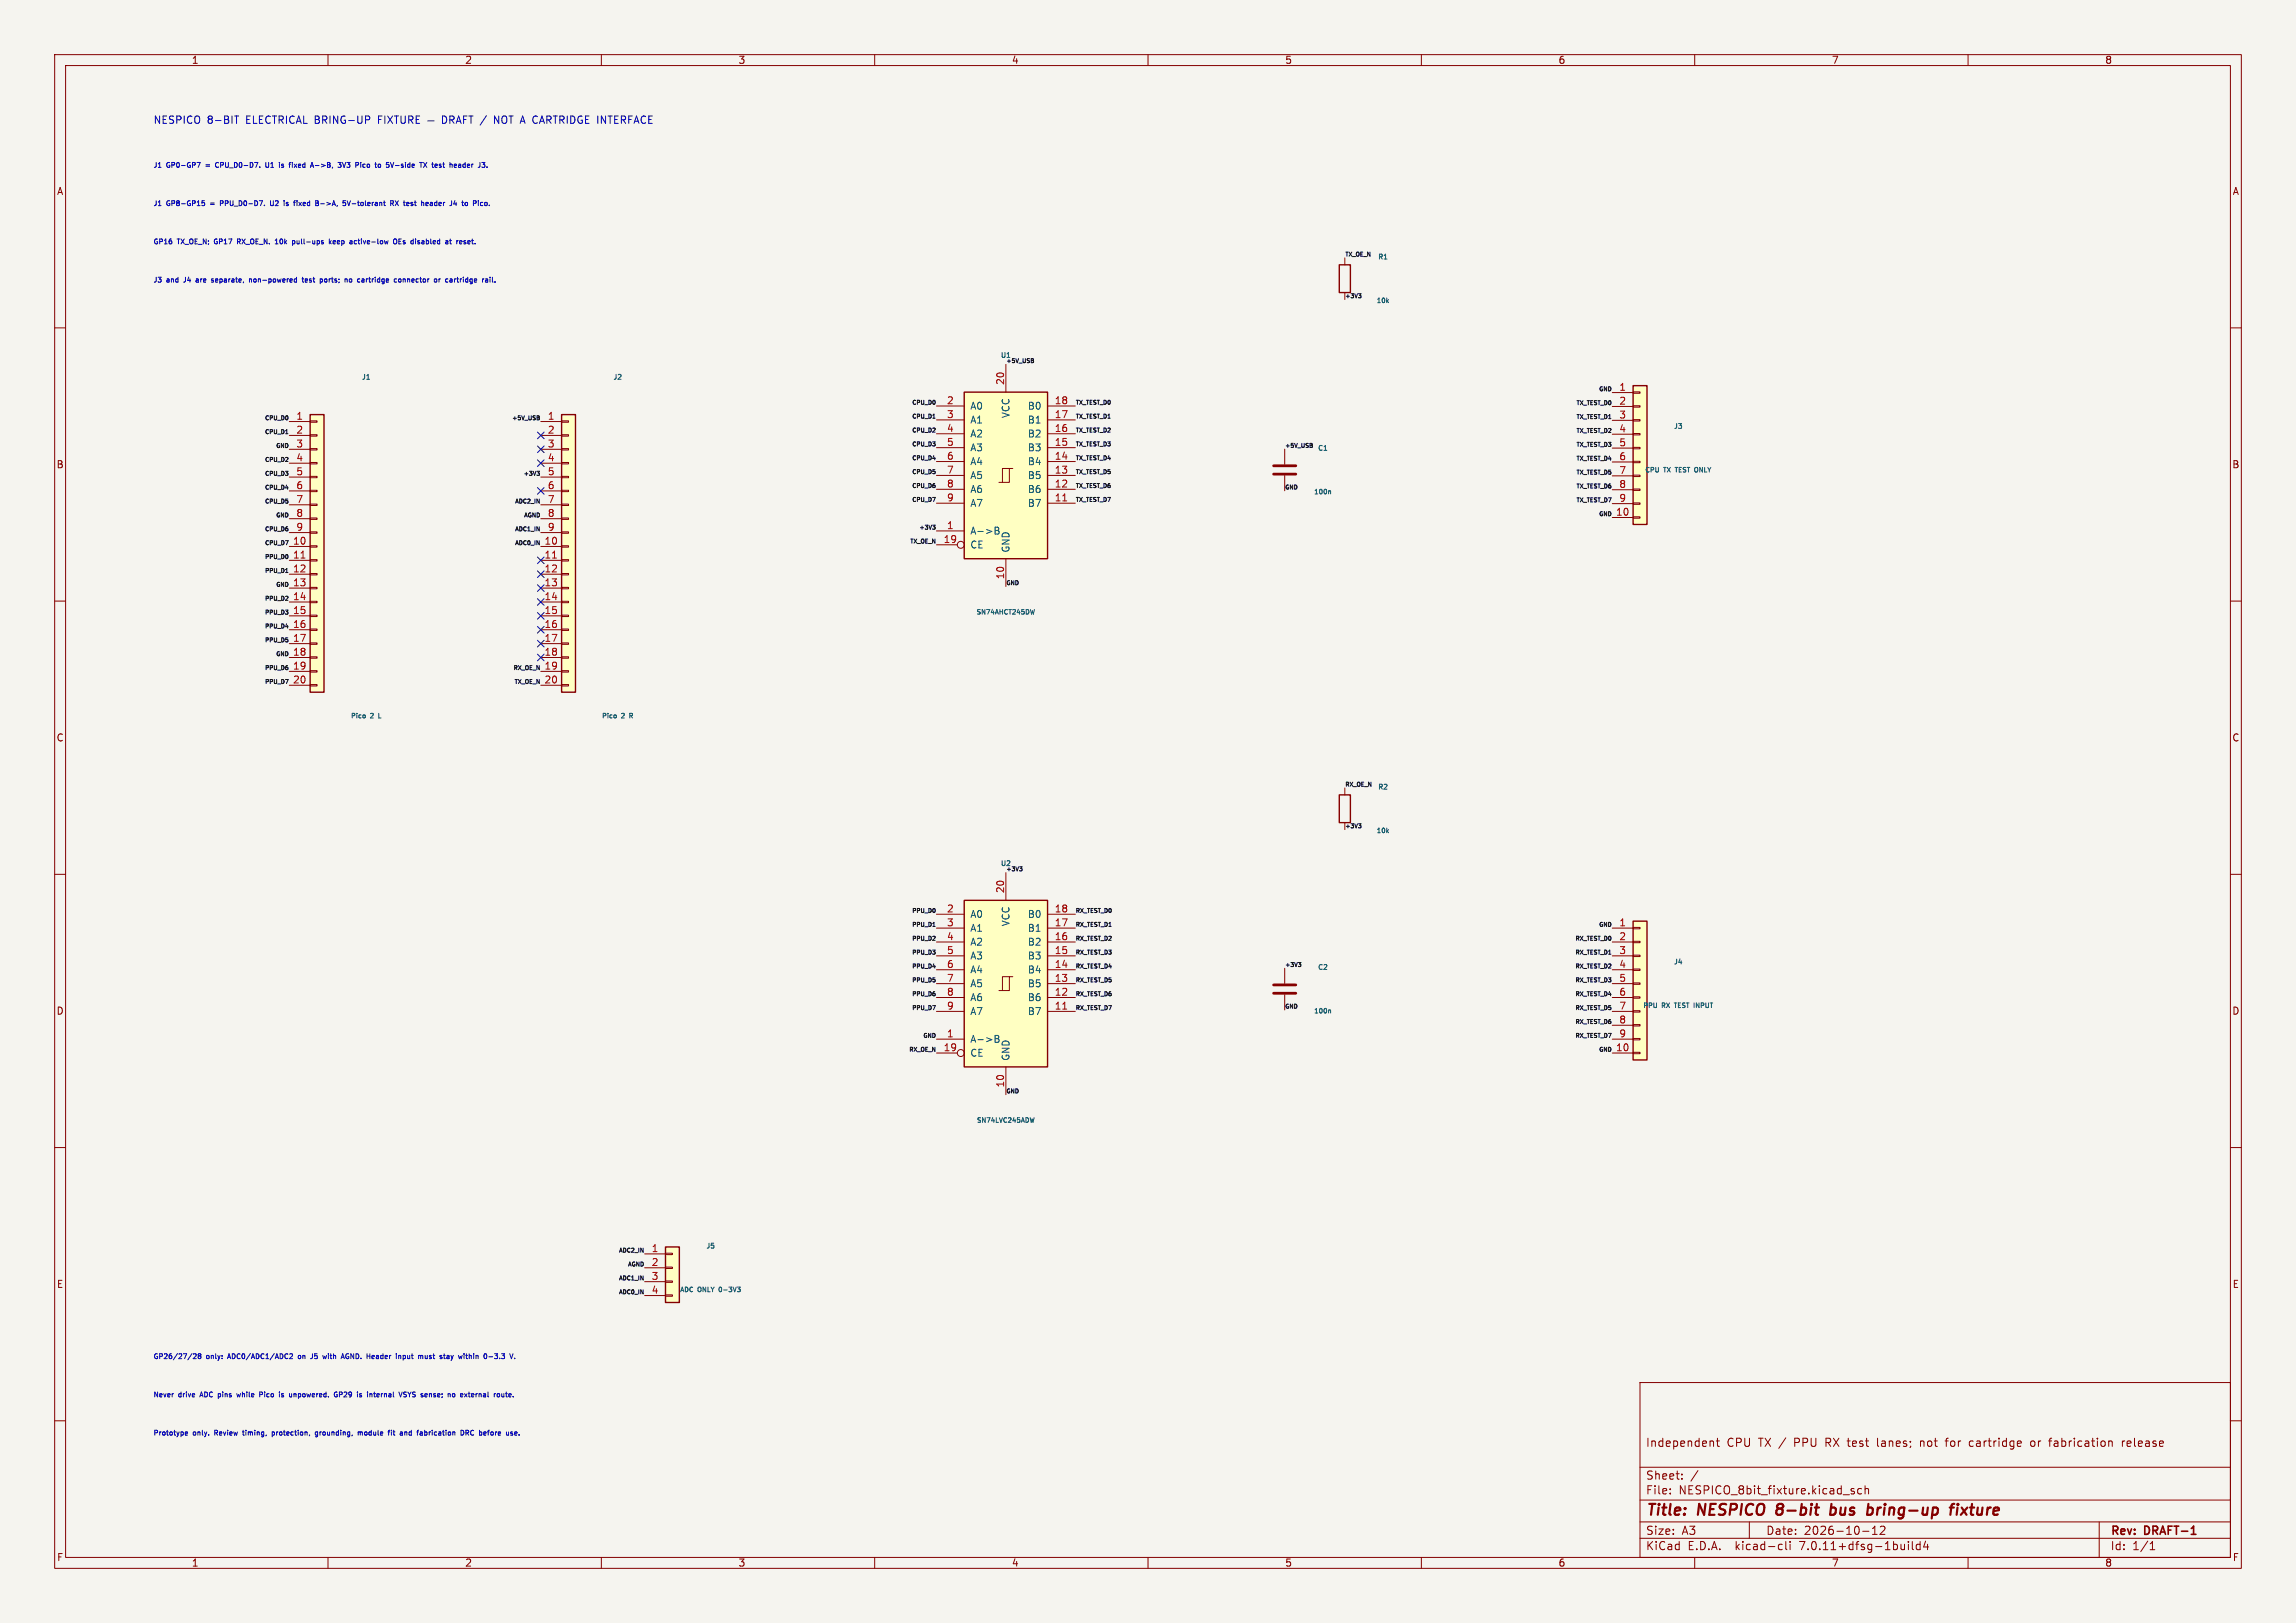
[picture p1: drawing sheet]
<svg xmlns="http://www.w3.org/2000/svg" width="420mm" height="297mm" viewBox="0 0 420 297" stroke-linecap="round" stroke-linejoin="round" font-family="sans-serif">
<defs><g id="words">
<g font-size="2.8" fill="#840000">
<text x="301" y="277.9">Title:</text>
<text x="310.6" y="277.9">NESPICO</text>
<text x="325.8" y="277.9">8-bit</text>
<text x="336.4" y="277.9">bus</text>
<text x="344" y="277.9">bring-up</text>
<text x="360" y="277.9">fixture</text>
</g>
<g font-size="2.1" fill="#840000">
<text x="301" y="265">Independent</text>
<text x="315.9" y="265">CPU TX /</text>
<text x="328.5" y="265">PPU</text>
<text x="334.3" y="265">RX test</text>
<text x="344.1" y="265">lanes;</text>
<text x="352.1" y="265">not</text>
<text x="357" y="265">for</text>
<text x="361.4" y="265">cartridge</text>
<text x="372.8" y="265">or</text>
<text x="376.4" y="265">fabrication</text>
<text x="389.8" y="265">release</text>
<text x="301" y="273.7">File:</text>
<text x="301" y="271">Sheet:</text>
<text x="307.1" y="273.7">NESPICO_8bit_fixture.kicad_sch</text>
<text x="301" y="281.1">Size:</text>
<text x="307.6" y="281.1">A3</text>
<text x="323" y="281.1">Date:</text>
<text x="330" y="281.1">2026-10-12</text>
<text x="386" y="281.3">Rev:</text>
<text x="392.4" y="281.3">DRAFT-1</text>
<text x="301" y="283.9">KiCad</text>
<text x="308.7" y="283.9">E.D.A.</text>
<text x="317.6" y="283.9">kicad-cli</text>
<text x="329.5" y="283.9">7.0.11+dfsg-1build4</text>
<text x="386" y="283.9">Id:</text>
<text x="390.1" y="283.9">1/1</text>
</g>
<g font-size="1.9" fill="#0000c2">
<text x="28" y="22.8">NESPICO</text>
<text x="37.9" y="22.8">8-BIT</text>
<text x="45.1" y="22.8">ELECTRICAL BRING-UP</text>
<text x="91.5" y="22.8">NOT A CARTRIDGE INTERFACE</text>
</g>
<g font-size="1.8" fill="#840000">
<text x="35" y="11.9">1</text>
<text x="85" y="11.9">2</text>
<text x="135" y="11.9">3</text>
<text x="185" y="11.9">4</text>
<text x="235" y="11.9">5</text>
<text x="285" y="11.9">6</text>
<text x="335" y="11.9">7</text>
<text x="385" y="11.9">8</text>
<text x="10.3" y="35.9">A</text>
<text x="408.3" y="35.9">A</text>
<text x="10.3" y="85.9">B</text>
<text x="408.2" y="85.9">B</text>
<text x="10.3" y="135.9">C</text>
<text x="408.2" y="135.9">C</text>
<text x="10.3" y="185.9">D</text>
<text x="408.2" y="185.9">D</text>
<text x="10.3" y="235.9">E</text>
<text x="408.3" y="235.9">E</text>
<text x="10.3" y="285.9">F</text>
<text x="35" y="286.9">1</text>
<text x="85" y="286.9">2</text>
<text x="135" y="286.9">3</text>
<text x="185" y="286.9">4</text>
<text x="235" y="286.9">5</text>
<text x="285" y="286.9">6</text>
<text x="335" y="286.9">7</text>
<text x="385" y="286.9">8</text>
<text x="408.3" y="285.9">F</text>
</g>
<g font-size="1.8" fill="#a90000">
<text x="183.7" y="70.5" transform="rotate(-90 183.7 70.5)">20</text>
<text x="296.1" y="71.6">1</text>
<text x="54.1" y="76.9">1</text>
<text x="100.1" y="76.9">1</text>
<text x="173.1" y="74">2</text>
<text x="173.1" y="76.6">3</text>
<text x="192.8" y="76.6">17</text>
<text x="192.8" y="74">18</text>
<text x="296.1" y="74.1">2</text>
<text x="296.1" y="76.7">3</text>
<text x="54.1" y="79.4">2</text>
<text x="54.1" y="82">3</text>
<text x="100.1" y="79.4">2</text>
<text x="100.1" y="82">3</text>
<text x="173.1" y="79.1">4</text>
<text x="173.1" y="81.7">5</text>
<text x="192.8" y="81.7">15</text>
<text x="192.8" y="79.1">16</text>
<text x="296.1" y="79.2">4</text>
<text x="296.1" y="81.7">5</text>
<text x="54.1" y="84.5">4</text>
<text x="54.1" y="87">5</text>
<text x="54.1" y="89.6">6</text>
<text x="100.1" y="84.5">4</text>
<text x="100.1" y="87">5</text>
<text x="100.1" y="89.6">6</text>
<text x="173.1" y="84.2">6</text>
<text x="173.1" y="86.7">7</text>
<text x="173.1" y="89.3">8</text>
<text x="192.8" y="89.3">12</text>
<text x="192.8" y="86.7">13</text>
<text x="192.8" y="84.2">14</text>
<text x="296.1" y="84.3">6</text>
<text x="296.1" y="86.8">7</text>
<text x="296.1" y="89.4">8</text>
<text x="54.1" y="92.1">7</text>
<text x="54.1" y="94.7">8</text>
<text x="100.1" y="92.1">7</text>
<text x="100.1" y="94.7">8</text>
<text x="173.1" y="91.8">9</text>
<text x="192.8" y="91.8">11</text>
<text x="295.5" y="94.4">10</text>
<text x="296.1" y="91.9">9</text>
<text x="53.5" y="99.7">10</text>
<text x="54.1" y="97.2">9</text>
<text x="99.5" y="99.7">10</text>
<text x="100.1" y="97.2">9</text>
<text x="172.5" y="99.4">19</text>
<text x="173.1" y="96.9">1</text>
<text x="53.5" y="102.3">11</text>
<text x="53.5" y="104.8">12</text>
<text x="53.5" y="107.4">13</text>
<text x="99.5" y="102.3">11</text>
<text x="99.5" y="104.8">12</text>
<text x="99.5" y="107.4">13</text>
<text x="183.7" y="106.1" transform="rotate(-90 183.7 106.1)">10</text>
<text x="53.5" y="109.9">14</text>
<text x="53.5" y="112.4">15</text>
<text x="99.5" y="109.9">14</text>
<text x="99.5" y="112.4">15</text>
<text x="53.5" y="115">16</text>
<text x="53.5" y="117.5">17</text>
<text x="99.5" y="115">16</text>
<text x="99.5" y="117.5">17</text>
<text x="53.5" y="120.1">18</text>
<text x="53.5" y="122.6">19</text>
<text x="53.5" y="125.1">20</text>
<text x="99.5" y="120.1">18</text>
<text x="99.5" y="122.6">19</text>
<text x="99.5" y="125.1">20</text>
<text x="173.1" y="167">2</text>
<text x="183.7" y="163.5" transform="rotate(-90 183.7 163.5)">20</text>
<text x="192.8" y="167">18</text>
<text x="173.1" y="169.6">3</text>
<text x="173.1" y="172.1">4</text>
<text x="192.8" y="172.1">16</text>
<text x="192.8" y="169.6">17</text>
<text x="296.1" y="169.6">1</text>
<text x="296.1" y="172.1">2</text>
<text x="173.1" y="174.7">5</text>
<text x="173.1" y="177.2">6</text>
<text x="173.1" y="179.7">7</text>
<text x="192.8" y="179.7">13</text>
<text x="192.8" y="177.2">14</text>
<text x="192.8" y="174.7">15</text>
<text x="296.1" y="174.7">3</text>
<text x="296.1" y="177.2">4</text>
<text x="296.1" y="179.7">5</text>
<text x="173.1" y="182.3">8</text>
<text x="173.1" y="184.8">9</text>
<text x="192.8" y="184.8">11</text>
<text x="192.8" y="182.3">12</text>
<text x="296.1" y="182.3">6</text>
<text x="296.1" y="184.8">7</text>
<text x="173.1" y="189.9">1</text>
<text x="296.1" y="187.4">8</text>
<text x="296.1" y="189.9">9</text>
<text x="172.5" y="192.4">19</text>
<text x="295.5" y="192.4">10</text>
<text x="183.7" y="199.1" transform="rotate(-90 183.7 199.1)">10</text>
<text x="119.1" y="229.2">1</text>
<text x="119.1" y="231.7">2</text>
<text x="119.1" y="234.3">3</text>
<text x="119.1" y="236.8">4</text>
</g>
<g font-size="1.8" fill="#006464">
<text x="177.4" y="75.2">A0</text>
<text x="177.4" y="77.7">A1</text>
<text x="184.9" y="76.6" transform="rotate(-90 184.9 76.6)">VCC</text>
<text x="187.9" y="77.7">B1</text>
<text x="187.9" y="75.2">B0</text>
<text x="177.4" y="80.2">A2</text>
<text x="177.4" y="82.8">A3</text>
<text x="187.9" y="82.8">B3</text>
<text x="187.9" y="80.2">B2</text>
<text x="177.4" y="85.3">A4</text>
<text x="177.4" y="87.9">A5</text>
<text x="187.9" y="87.9">B5</text>
<text x="187.9" y="85.3">B4</text>
<text x="177.4" y="90.4">A6</text>
<text x="177.4" y="92.9">A7</text>
<text x="187.9" y="92.9">B7</text>
<text x="187.9" y="90.4">B6</text>
<text x="177.4" y="98">A-&gt;B</text>
<text x="177.4" y="100.6">CE</text>
<text x="184.9" y="101.2" transform="rotate(-90 184.9 101.2)">GND</text>
<text x="177.4" y="168.2">A0</text>
<text x="177.4" y="170.7">A1</text>
<text x="177.4" y="173.2">A2</text>
<text x="184.9" y="169.6" transform="rotate(-90 184.9 169.6)">VCC</text>
<text x="187.9" y="173.2">B2</text>
<text x="187.9" y="170.7">B1</text>
<text x="187.9" y="168.2">B0</text>
<text x="177.4" y="175.8">A3</text>
<text x="177.4" y="178.3">A4</text>
<text x="187.9" y="178.3">B4</text>
<text x="187.9" y="175.8">B3</text>
<text x="177.4" y="180.9">A5</text>
<text x="177.4" y="183.4">A6</text>
<text x="177.4" y="185.9">A7</text>
<text x="187.9" y="185.9">B7</text>
<text x="187.9" y="183.4">B6</text>
<text x="187.9" y="180.9">B5</text>
<text x="177.4" y="191">A-&gt;B</text>
<text x="177.4" y="193.6">CE</text>
<text x="184.9" y="194.2" transform="rotate(-90 184.9 194.2)">GND</text>
</g>
<g font-size="1.3" fill="#0000c2">
<text x="28" y="30.7">J1</text>
<text x="30.5" y="30.7">GP0-GP7</text>
<text x="37.9" y="30.7">=</text>
<text x="40" y="30.7">CPU_D0-D7.</text>
<text x="49.4" y="30.7">U1</text>
<text x="52.2" y="30.7">is</text>
<text x="54.3" y="30.7">fixed</text>
<text x="58.5" y="30.7">A-&gt;B,</text>
<text x="63.8" y="30.7">3V3</text>
<text x="67.3" y="30.7">Pico</text>
<text x="71.1" y="30.7">to</text>
<text x="73.4" y="30.7">5V-side</text>
<text x="79.9" y="30.7">TX</text>
<text x="82.4" y="30.7">test</text>
<text x="85.9" y="30.7">header</text>
<text x="28" y="37.7">J1</text>
<text x="30.5" y="37.7">GP8-GP15</text>
<text x="38.8" y="37.7">=</text>
<text x="40.8" y="37.7">PPU_D0-D7.</text>
<text x="50.3" y="37.7">U2</text>
<text x="53" y="37.7">is</text>
<text x="55.2" y="37.7">fixed</text>
<text x="59.4" y="37.7">B-&gt;A,</text>
<text x="64.7" y="37.7">5V-tolerant</text>
<text x="73.7" y="37.7">RX</text>
<text x="76.4" y="37.7">test</text>
<text x="79.9" y="37.7">header</text>
<text x="85.4" y="37.7">J4</text>
<text x="87.9" y="37.7">to</text>
<text x="28" y="44.7">GP16</text>
<text x="32.5" y="44.7">TX_OE_N;</text>
<text x="39.5" y="44.7">GP17</text>
<text x="44" y="44.7">RX_OE_N.</text>
<text x="51.2" y="44.7">10k</text>
<text x="54.6" y="44.7">pull-ups</text>
<text x="61.6" y="44.7">keep</text>
<text x="65.6" y="44.7">active-low</text>
<text x="73.9" y="44.7">OEs</text>
<text x="77.4" y="44.7">disabled</text>
<text x="84" y="44.7">at</text>
<text x="86.3" y="44.7">reset.</text>
<text x="28" y="51.7">J3</text>
<text x="30.5" y="51.7">and</text>
<text x="33.9" y="51.7">J4</text>
<text x="36.4" y="51.7">are</text>
<text x="39.5" y="51.7">separate,</text>
<text x="46.7" y="51.7">non-powered</text>
<text x="56.7" y="51.7">test</text>
<text x="60.2" y="51.7">ports;</text>
<text x="65" y="51.7">no</text>
<text x="67.6" y="51.7">cartridge</text>
<text x="74.6" y="51.7">connector</text>
<text x="82.2" y="51.7">or</text>
<text x="84.6" y="51.7">cartridge</text>
<text x="28" y="248.8">GP26/27/28</text>
<text x="37.8" y="248.8">only:</text>
<text x="42" y="248.8">ADC0/ADC1/ADC2</text>
<text x="55.1" y="248.8">on</text>
<text x="57.7" y="248.8">J5</text>
<text x="60.2" y="248.8">with</text>
<text x="63.9" y="248.8">AGND.</text>
<text x="68.8" y="248.8">Header</text>
<text x="74.4" y="248.8">input</text>
<text x="78.8" y="248.8">must</text>
<text x="83" y="248.8">stay</text>
<text x="86.7" y="248.8">within</text>
<text x="91.6" y="248.8">0-3.3</text>
<text x="28" y="255.8">Never</text>
<text x="32.7" y="255.8">drive</text>
<text x="36.9" y="255.8">ADC</text>
<text x="40.4" y="255.8">pins</text>
<text x="44.2" y="255.8">while</text>
<text x="48.6" y="255.8">Pico</text>
<text x="52.5" y="255.8">is</text>
<text x="54.6" y="255.8">unpowered.</text>
<text x="63.1" y="255.8">GP29</text>
<text x="67.6" y="255.8">is</text>
<text x="69.7" y="255.8">internal</text>
<text x="75.8" y="255.8">VSYS sense;</text>
<text x="85.3" y="255.8">no</text>
<text x="87.9" y="255.8">external</text>
<text x="28" y="262.8">Prototype</text>
<text x="35.3" y="262.8">only.</text>
<text x="39.5" y="262.8">Review</text>
<text x="45" y="262.8">timing,</text>
<text x="50.6" y="262.8">protection,</text>
<text x="58.8" y="262.8">grounding,</text>
<text x="66.9" y="262.8">module</text>
<text x="72.7" y="262.8">fit</text>
<text x="75.1" y="262.8">and</text>
<text x="78.5" y="262.8">fabrication</text>
<text x="86.8" y="262.8">DRC</text>
<text x="90.4" y="262.8">before</text>
</g>
<g font-size="1.3" fill="#006464">
<text x="252" y="47.7">R1</text>
<text x="183" y="65.7">U1</text>
<text x="66.1" y="69.7">J1</text>
<text x="112.1" y="69.7">J2</text>
<text x="241" y="82.7">C1</text>
<text x="306.1" y="78.7">J3</text>
<text x="252" y="144.7">R2</text>
<text x="241" y="177.7">C2</text>
<text x="306.1" y="176.7">J4</text>
<text x="129.1" y="228.7">J5</text>
</g>
<text font-size="1.3" fill="#0f0f0f" x="183" y="158.7">U2</text>
<g font-size="1.2" fill="#006464">
<text x="251.7" y="55.7">10k</text>
<text x="300.8" y="86.7">CPU</text>
<text x="304.4" y="86.7">TX</text>
<text x="306.7" y="86.7">TEST ONLY</text>
<text x="240.3" y="90.7">100n</text>
<text x="178.5" y="112.7">SN74AHCT245DW</text>
<text x="64.1" y="131.7">Pico</text>
<text x="67.8" y="131.7">2</text>
<text x="69.5" y="131.7">L</text>
<text x="110" y="131.7">Pico</text>
<text x="113.7" y="131.7">2</text>
<text x="115.4" y="131.7">R</text>
<text x="251.7" y="152.7">10k</text>
<text x="240.3" y="185.7">100n</text>
<text x="300.5" y="184.7">PPU</text>
<text x="304" y="184.7">RX</text>
<text x="306.6" y="184.7">TEST INPUT</text>
<text x="178.6" y="205.7">SN74LVC245ADW</text>
<text x="124.3" y="236.7">ADC</text>
<text x="127.7" y="236.7">ONLY</text>
<text x="131.8" y="236.7">0-3V3</text>
</g>
<g font-size="1" fill="#0f0f0f">
<text x="246" y="47">TX_OE_N</text>
<text x="246" y="54.6">+3V3</text>
<text x="184" y="66.5">+5V_USB</text>
<text x="292.3" y="71.6">GND</text>
<text x="48.3" y="76.9">CPU_D0</text>
<text x="93.5" y="76.9">+5V_USB</text>
<text x="166.7" y="76.6">CPU_D1</text>
<text x="166.7" y="74.1">CPU_D0</text>
<text x="196.7" y="74.1">TX_TEST_D0</text>
<text x="196.7" y="76.6">TX_TEST_D1</text>
<text x="288.2" y="76.7">TX_TEST_D1</text>
<text x="288.2" y="74.2">TX_TEST_D0</text>
<text x="48.3" y="79.5">CPU_D1</text>
<text x="50.3" y="82">GND</text>
<text x="166.7" y="81.7">CPU_D3</text>
<text x="166.7" y="79.2">CPU_D2</text>
<text x="196.7" y="79.2">TX_TEST_D2</text>
<text x="196.7" y="81.7">TX_TEST_D3</text>
<text x="235" y="82">+5V_USB</text>
<text x="288.2" y="81.8">TX_TEST_D3</text>
<text x="288.2" y="79.3">TX_TEST_D2</text>
<text x="48.3" y="84.6">CPU_D2</text>
<text x="48.3" y="89.6">CPU_D4</text>
<text x="48.3" y="87.1">CPU_D3</text>
<text x="95.6" y="87.1">+3V3</text>
<text x="166.7" y="84.3">CPU_D4</text>
<text x="166.7" y="89.3">CPU_D6</text>
<text x="166.7" y="86.8">CPU_D5</text>
<text x="196.7" y="89.3">TX_TEST_D6</text>
<text x="196.7" y="84.3">TX_TEST_D4</text>
<text x="196.7" y="86.8">TX_TEST_D5</text>
<text x="235" y="89.6">GND</text>
<text x="288.2" y="89.4">TX_TEST_D6</text>
<text x="288.2" y="86.9">TX_TEST_D5</text>
<text x="288.2" y="84.3">TX_TEST_D4</text>
<text x="48.3" y="92.2">CPU_D5</text>
<text x="50.3" y="94.7">GND</text>
<text x="94" y="92.2">ADC2_IN</text>
<text x="95.7" y="94.7">AGND</text>
<text x="166.7" y="91.9">CPU_D7</text>
<text x="196.7" y="91.9">TX_TEST_D7</text>
<text x="288.2" y="92">TX_TEST_D7</text>
<text x="292.3" y="94.5">GND</text>
<text x="48.3" y="97.3">CPU_D6</text>
<text x="48.3" y="99.8">CPU_D7</text>
<text x="94" y="99.8">ADC0_IN</text>
<text x="94" y="97.3">ADC1_IN</text>
<text x="166.3" y="99.5">TX_OE_N</text>
<text x="168" y="97">+3V3</text>
<text x="48.3" y="102.3">PPU_D0</text>
<text x="48.3" y="104.9">PPU_D1</text>
<text x="50.3" y="107.4">GND</text>
<text x="184" y="107.1">GND</text>
<text x="48.3" y="110">PPU_D2</text>
<text x="48.3" y="112.5">PPU_D3</text>
<text x="48.3" y="117.6">PPU_D5</text>
<text x="48.3" y="115">PPU_D4</text>
<text x="48.3" y="125.2">PPU_D7</text>
<text x="48.3" y="122.7">PPU_D6</text>
<text x="50.3" y="120.1">GND</text>
<text x="93.8" y="122.7">RX_OE_N</text>
<text x="93.9" y="125.2">TX_OE_N</text>
<text x="246" y="144">RX_OE_N</text>
<text x="246" y="151.6">+3V3</text>
<text x="184" y="159.5">+3V3</text>
<text x="166.7" y="167.1">PPU_D0</text>
<text x="196.7" y="167.1">RX_TEST_D0</text>
<text x="166.7" y="172.2">PPU_D2</text>
<text x="166.7" y="169.6">PPU_D1</text>
<text x="196.7" y="169.6">RX_TEST_D1</text>
<text x="196.7" y="172.2">RX_TEST_D2</text>
<text x="288" y="172.2">RX_TEST_D0</text>
<text x="292.3" y="169.6">GND</text>
<text x="166.7" y="174.7">PPU_D3</text>
<text x="166.7" y="177.3">PPU_D4</text>
<text x="166.7" y="179.8">PPU_D5</text>
<text x="196.7" y="174.7">RX_TEST_D3</text>
<text x="196.7" y="177.3">RX_TEST_D4</text>
<text x="196.7" y="179.8">RX_TEST_D5</text>
<text x="235" y="177">+3V3</text>
<text x="288" y="177.3">RX_TEST_D2</text>
<text x="288" y="179.8">RX_TEST_D3</text>
<text x="288" y="174.7">RX_TEST_D1</text>
<text x="166.7" y="184.9">PPU_D7</text>
<text x="166.7" y="182.3">PPU_D6</text>
<text x="196.7" y="182.3">RX_TEST_D6</text>
<text x="196.7" y="184.9">RX_TEST_D7</text>
<text x="235" y="184.6">GND</text>
<text x="288" y="184.9">RX_TEST_D5</text>
<text x="288" y="182.3">RX_TEST_D4</text>
<text x="168.7" y="190">GND</text>
<text x="288" y="190">RX_TEST_D7</text>
<text x="288" y="187.4">RX_TEST_D6</text>
<text x="166.1" y="192.5">RX_OE_N</text>
<text x="292.3" y="192.5">GND</text>
<text x="184" y="200.1">GND</text>
<text x="113" y="229.3">ADC2_IN</text>
<text x="114.7" y="231.8">AGND</text>
<text x="113" y="234.3">ADC1_IN</text>
<text x="113" y="236.9">ADC0_IN</text>
</g>
</g></defs>
<path d="M0 0h420v297h-420z" fill="#f5f4ef" stroke="#f5f4ef" stroke-width=".18"/>
<g fill="none" stroke="#840000" stroke-width=".18">
<path d="M10 10h400v277h-400zM12 12h396v273h-396zM60 10v2M110 10v2M160 10v2M210 10v2M260 10v2M310 10v2M360 10v2M10 60h2M246 47.2v1.3M408 60h2"/>
<path d="M52.9 77.1h3.8M52.9 79.7h3.8M56.7 79.6h1.3v.2h-1.3zM56.7 77h1.3v.3h-1.3zM98.9 77.1h3.8M98.9 79.7h3.8M102.7 79.6h1.3v.2h-1.3zM102.7 77h1.3v.3h-1.3zM171.3 79.4h5.1M171.3 76.8h5.1M171.3 74.3h5.1M184 66.7v5.1"/>
<path d="M191.6 79.4h5.1M191.6 76.8h5.1M191.6 74.3h5.1M294.9 71.8h3.8M294.9 74.4h3.8M294.9 76.9h3.8M294.9 79.5h3.8M298.7 79.3h1.3v.3h-1.3zM298.7 76.8h1.3v.2h-1.3zM298.7 74.3h1.3v.2h-1.3zM298.7 71.7h1.3v.3h-1.3zM52.9 82.2h3.8"/>
<path d="M52.9 84.8h3.8M52.9 87.3h3.8M52.9 89.8h3.8M52.9 92.4h3.8M52.9 94.9h3.8M52.9 97.5h3.8M56.7 99.9h1.3v.2h-1.3zM56.7 97.3h1.3v.3h-1.3zM56.7 94.8h1.3v.2h-1.3zM56.7 92.3h1.3v.2h-1.3zM56.7 89.7h1.3v.3h-1.3zM56.7 87.2h1.3v.2h-1.3z"/>
<path d="M56.7 84.6h1.3v.3h-1.3zM56.7 82.1h1.3v.2h-1.3zM98.9 82.2h3.8M98.9 84.8h3.8M98.9 87.3h3.8M98.9 89.8h3.8M98.9 92.4h3.8M98.9 94.9h3.8M98.9 97.5h3.8M102.7 99.9h1.3v.2h-1.3zM102.7 97.3h1.3v.3h-1.3zM102.7 94.8h1.3v.2h-1.3z"/>
<path d="M102.7 92.3h1.3v.2h-1.3zM102.7 89.7h1.3v.3h-1.3zM102.7 87.2h1.3v.2h-1.3zM102.7 84.6h1.3v.3h-1.3zM102.7 82.1h1.3v.2h-1.3zM171.3 97.2h5.1M171.3 92.1h5.1M171.3 89.5h5.1M171.3 87h5.1M171.3 84.5h5.1M171.3 81.9h5.1M171.3 99.7h3.8"/>
<path d="M184.6 85.7h-1.2v2.6M185.3 85.7h-.7v2.6h-1.9M191.6 92.1h5.1M191.6 89.5h5.1M191.6 87h5.1M191.6 84.5h5.1M191.6 81.9h5.1M235 82.2v2.8M235 87v2.8M294.9 94.7h3.8M294.9 82h3.8M294.9 84.5h3.8"/>
<path d="M294.9 87.1h3.8M294.9 89.6h3.8M294.9 92.2h3.8M298.7 94.6h1.3v.2h-1.3zM298.7 92h1.3v.3h-1.3zM298.7 89.5h1.3v.2h-1.3zM298.7 87h1.3v.2h-1.3zM298.7 84.4h1.3v.3h-1.3zM298.7 81.9h1.3v.2h-1.3zM10 110h2M52.9 100h3.8M52.9 102.5h3.8"/>
<path d="M52.9 105.1h3.8M52.9 107.6h3.8M52.9 110.2h3.8M52.9 112.7h3.8M52.9 115.2h3.8M52.9 117.8h3.8M56.7 117.7h1.3v.2h-1.3zM56.7 115.1h1.3v.3h-1.3zM56.7 112.6h1.3v.2h-1.3zM56.7 110h1.3v.3h-1.3zM56.7 107.5h1.3v.2h-1.3zM56.7 105h1.3v.2h-1.3z"/>
<path d="M56.7 102.4h1.3v.3h-1.3zM98.9 100h3.8M98.9 102.5h3.8M98.9 105.1h3.8M98.9 107.6h3.8M98.9 110.2h3.8M98.9 112.7h3.8M98.9 115.2h3.8M98.9 117.8h3.8M102.7 117.7h1.3v.2h-1.3zM102.7 115.1h1.3v.3h-1.3zM102.7 112.6h1.3v.2h-1.3z"/>
<path d="M102.7 110h1.3v.3h-1.3zM102.7 107.5h1.3v.2h-1.3zM102.7 105h1.3v.2h-1.3zM102.7 102.4h1.3v.3h-1.3zM184 102.2v5.1M408 110h2M52.9 120.3h3.8M52.9 122.9h3.8M52.9 125.4h3.8M56.7 125.3h1.3v.2h-1.3zM56.7 122.7h1.3v.3h-1.3zM56.7 120.2h1.3v.2h-1.3z"/>
<path d="M98.9 120.3h3.8M98.9 122.9h3.8M98.9 125.4h3.8M102.7 125.3h1.3v.2h-1.3zM102.7 122.7h1.3v.3h-1.3zM102.7 120.2h1.3v.2h-1.3zM10 160h2M184 159.7v5.1M246 144.2v1.3M408 160h2M171.3 169.8h5.1M171.3 172.4h5.1"/>
<path d="M171.3 174.9h5.1M171.3 177.5h5.1M171.3 180h5.1M171.3 167.3h5.1M184.6 178.7h-1.2v2.6M185.3 178.7h-.7v2.6h-1.9M191.6 169.8h5.1M191.6 172.4h5.1M191.6 174.9h5.1M191.6 177.5h5.1M191.6 180h5.1M191.6 167.3h5.1"/>
<path d="M235 177.2v2.8M294.9 169.8h3.8M294.9 172.4h3.8M294.9 174.9h3.8M294.9 177.5h3.8M294.9 180h3.8M298.7 179.9h1.3v.2h-1.3zM298.7 177.3h1.3v.3h-1.3zM298.7 174.8h1.3v.2h-1.3zM298.7 172.3h1.3v.2h-1.3zM298.7 169.7h1.3v.3h-1.3zM171.3 192.7h3.8"/>
<path d="M171.3 182.5h5.1M171.3 185.1h5.1M171.3 190.2h5.1M184 195.2v5.1M191.6 182.5h5.1M191.6 185.1h5.1M235 182v2.8M294.9 192.7h3.8M294.9 182.5h3.8M294.9 185.1h3.8M294.9 187.6h3.8M294.9 190.2h3.8"/>
<path d="M298.7 192.6h1.3v.2h-1.3zM298.7 190h1.3v.3h-1.3zM298.7 187.5h1.3v.2h-1.3zM298.7 185h1.3v.2h-1.3zM298.7 182.4h1.3v.3h-1.3zM10 210h2M408 210h2M117.9 229.5h3.8M117.9 232h3.8M117.9 234.5h3.8M117.9 237.1h3.8M121.7 237h1.3v.2h-1.3z"/>
<path d="M121.7 234.4h1.3v.3h-1.3zM121.7 231.9h1.3v.2h-1.3zM121.7 229.3h1.3v.3h-1.3zM10 260h2M300 253h108v32h-108zM408 260h2M300 278.5h108M300 274.5h108M300 268.5h108M305.5 273.2v.2M305.5 272.5v.1M307.7 270.5v.2"/>
<path d="M307.7 269.8v.1M310.6 269.1l-1.3 1.9M313.2 263.7l.2 .2v.8M313.9 263.7h.6M314.2 263.2v1.3l.3 .2M320 278.5v3M339.2 272.5l-.4-.1-.2 .2 .1 .2 .5 .2v.3h-.6M340.5 272.5l-.4-.1-.3 .3v.4l.1 .2h.6M341.2 272.5l.2-.1 .3 .1 .1 .9M341.2 271.9v1.5M342.5 279.7l.4-.4v1.5M343.4 263.2l.1 1.4"/>
<path d="M344.7 279.4v.5l-.8 .9h.9M351.3 263.7v1M351.5 263.7l-.2 .1M355.8 263.7h.6M356.4 263.2l-.4 .2v1.3M360.8 263.7h-.3l-.3 .3 .1 .5 .5 .2M372.2 263.8l-.5-.1-.3 .3v.4l.2 .2 .3 .1 .3-.2M384 278.5v6.5M388.2 263.7v1M388.7 263.7l-.3 .1-.2 .2M389.3 263.7l-.2 .2v.6l.2 .2M389.8 264l-.7 .2"/>
<path d="M60 285v2M110 285v2M160 285v2M210 285v2M260 285v2M300 281.5h108M310 285v2M325.6 282.6l.4 .1M326 283.5l-.4 .1M326.7 282.1v1.3l.2 .2M327.4 282.1v.1M327.4 282.6v1"/>
<path d="M340.7 280.2h1.2M342.5 280.8h.9M349.1 282.1v.1M349.1 282.6v1M349.8 282.1v1.3l.2 .2M351.2 282.7l-.4-.1-.3 .3v.4l.2 .2h.5M351.2 282.1v1.5M352.2 282l-.3 1.1h.9M352.6 282.6v1M360 285v2M393.3 283.6h.9M393.3 282.5l.4-.4v1.5"/>
<circle cx="175.7" cy="99.7" r=".63"/>
<circle cx="175.7" cy="192.7" r=".63"/>
</g>
<path d="M400.8 280.8h.9" fill="none" stroke="#840000" stroke-width=".3"/>
<g fill="none" stroke="#840000" stroke-width=".4">
<path d="M325.1 276.3l-.2 .5 .2 .3M334.9 276l.2-.1 .6 .1M335 275.2l-.2 2M335.6 277a.66 .66 0 0 1-.8 .1M342.3 275.9l.3 .4-.2 .7M356.6 275.9h.8M357.5 275.2l-.4 .1-.1 .2-.2 1.7M358.1 275.9l-.2 1.3M358.2 275.2l-.2 .1 .1 .1M358.2 275.2v.1l-.1 .1M358.2 275.2l-.1 .2M358.8 275.9l.9 1.3"/>
<path d="M359.9 275.9l-1.2 1.3"/>
</g>
<path d="M233 86.8h4M233 85.2h4M233 181.8h4M233 180.2h4" fill="none" stroke="#840000" stroke-width=".51"/>
<path d="M182 96.5h.5l.2 .2-.2 .4 .2 .1 .1 .3-.3 .2h-.5zM182 97.1h.5M243.2 89.8l.2 .1v.5M189.2 111.5l-.2 .9M66.7 130.9v.4M112.7 130.9v.4M182 189.5h.5l.2 .2-.2 .4 .2 .1 .1 .3-.3 .2h-.5zM182 190.1h.5M243.2 184.8l.2 .1v.5M189.2 204.5l-.2 .9M134.9 235.5h.5l-.3 .4M135.2 235.9l.2 .1-.2 .4" fill="none" stroke="#006464" stroke-width=".18"/>
<g fill="#ffffc2" stroke="#ffffc2" stroke-width=".18">
<path d="M298.7 168.6h2.6v25.4h-2.6z"/>
<path d="M121.7 228.2h2.6v10.2h-2.6z"/>
<path d="M176.4 71.8h15.2v30.4h-15.2z"/>
<path d="M298.7 70.6h2.6v25.4h-2.6z"/>
<path d="M176.4 164.8h15.2v30.4h-15.2z"/>
<path d="M56.7 75.9h2.6v50.8h-2.6z"/>
<path d="M102.7 75.9h2.6v50.8h-2.6z"/>
</g>
<path d="M245 48.5h2v5h-2zM56.7 75.9h2.6v50.8h-2.6zM102.7 75.9h2.6v50.8h-2.6zM176.4 71.8h15.2v30.4h-15.2zM298.7 70.6h2.6v25.4h-2.6zM245 145.5h2v5h-2zM176.4 164.8h15.2v30.4h-15.2zM298.7 168.6h2.6v25.4h-2.6zM121.7 228.2h2.6v10.2h-2.6z" fill="none" stroke="#840000" stroke-width=".25"/>
<path d="M194.4 91.7h.7M55.1 102.1h.7M101.1 102.1h.7M194.4 184.7h.7" fill="none" stroke="#a90000" stroke-width=".18"/>
<g fill="none" stroke="#0f0f0f" stroke-width=".18">
<path d="M248.5 53.8h.5l-.3 .2 .2 .1 .1 .3-.4 .1M52.2 79.4h.5M98.2 76.1l.4 .1-.1 .2M98.2 76.4h.3M98.5 76.4l.2 .2-.1 .2h-.4M170.6 76.5h.5M188.9 65.6l.1 .2-.1 .2 .2 .1-.2 .3M98.2 86.2h.5l-.3 .3 .2 .1 .1 .3-.4 .1M170.6 96.1h.5l-.3 .3 .2 .1 .1 .2-.4 .2M239.9 81.1l.1 .2-.1 .2 .2 .1-.2 .3M52.2 109.9h.5M52.2 104.8h.5"/>
<path d="M52.2 114.7h.5M52.6 117.1v.3M52.6 109.2v.2M52.2 124.3h.5l-.3 .8M186.5 158.6h.5l-.3 .3h.2M186.9 158.9v.1M186.9 159.3l-.3 .1M186.9 159v.3M186.9 159.3h.1M248.5 150.8h.5l-.3 .2 .2 .1 .1 .3-.4 .1M170.6 172.1h.5M170.6 176.9h.5"/>
<path d="M170.6 169.5h.5M171 171.4v.2M171 179.3v.3M237.5 176.1h.5l-.3 .3 .2 .1 .1 .2-.4 .2M170.6 184h.5l-.3 .8"/>
</g>
<g fill="none" stroke="#0000c2" stroke-width=".18">
<path d="M36 29.7h.6l-.4 .9M37 36.7h.4M37 37.1h.3l.1 .1v.4h-.4M39.7 29.7a.49 .49 0 0 0-.3 .5 .49 .49 0 0 0 .3 .4M40.3 37.2h.4M40.7 36.7h-.4v.9M42.9 21.2h.8M43.3 21.2v1.4M48.4 37.5v.1M48.6 29.7l.1 .8h.4M49.5 36.7v.8h.5M51.5 30.6h.3"/>
<path d="M51.5 30.2l.3 .2M51.5 30.2h.1M51.8 30.1l-.2-.1-.1 .2M52.4 37.6h.3M52.7 37.1l-.2-.1-.1 .2 .3 .2M53.5 29.7v.1M53.8 30l.5 .6M54.3 30l-.5 .6M54.3 36.7v.1M54.7 37l.4 .6M55.1 37l-.4 .6M57.1 29.7l.3 .9"/>
<path d="M57.7 30.3h.7M58.1 37.2l.2 .1-.2 .3M58.1 36.8v.3M58.7 37.3h.6M61.8 29.7h.6l-.3 .4 .2 .1 .1 .3-.2 .1h-.2M62.6 29.7l.3 .9 .3-.9M62.8 36.7h.4M62.9 37.1l.3 .1v.4h-.3M63.5 36.7l.3 .9 .3-.9M66.4 30.5l.4 .1M66.8 30.1h-.4M67.6 21.4v.4"/>
<path d="M69.2 21.9h.5M69.9 21.2h-.7v1.4M70.4 21.2v1.4M70.7 30.5l.1 .1M70.9 21.2l.9 1.4M71.1 29.7h-.4v.5l.1-.1M71.5 37.2h.4v-.4l-.4-.1v.9M71.7 37.2l.3 .4M71.8 21.2l-.9 1.4M72.1 21.2h.8M72.3 36.7l.6 .9M72.3 30.3h.7"/>
<path d="M72.5 21.2v1.4M72.9 36.7l-.6 .9M73.4 21.2v1.1l.2 .3h.3l.2-.3v-1.1M74.8 21.9h.6l.1-.2v-.3l-.2-.2h-.5v1.4M75.1 21.9l.4 .7M75.8 37h.3M75.9 36.7l.1 .9M76.1 21.9h.5M76.8 21.2h-.7v1.4h.7M78.2 22.1h1.2M78.8 37l.3 .1v.5M79 30h.3"/>
<path d="M79.1 37.6h-.3M79.1 29.7v.8l.2 .1M79.1 37.2l-.3 .1M79.5 37.1v.4M80.9 21.2a.68 .68 0 0 1 .8 .7 .68 .68 0 0 1-.8 .7zM82.3 21.9h.6l.2-.2-.1-.3-.2-.2h-.5v1.4M82.6 21.9l.5 .7M83.5 22.6l.4-1.4 .5 1.4M83.6 22.2h.6M84.5 37h.3M84.6 36.7v.8l.2 .1M84.8 30.6h.3"/>
<path d="M84.8 30.1h.3M84.8 21.9h.5M85.1 29.7v.9M85.4 21.2h-.6v1.4M85.5 30.1v.5M85.8 21.2h.7M85.9 30.2l-.4 .1M86.2 21.2v1.4M87.1 36.8v.3M89 21.2l-1.2 1.7M89.5 37.5v.1M90.5 22.6v-1.4l.7 1.4"/>
<path d="M36.2 51l-.3 .1M36.2 51.3l-.3 .1v.2h.3M39 51.1l-.2-.1-.1 .2 .3 .2v.2h-.3M43.4 44.2h.4M43.8 43.7h-.4v.9M45.6 51.1h.4v.5M45.6 51v.6M50.3 44.6h.6M50.4 43.9l.2-.2v.9M53.6 44l.3 .2v.3l-.3 .1M55.2 51h.4M55.4 50.7v.8l.2 .1"/>
<path d="M55.8 51.3l.5-.1-.1-.1-.2-.1-.2 .2 .1 .4h.3M59.4 51.1h.4l-.1 .5-.3-.1zM60.2 43.7v.9M60.3 44.3l.3 .3M60.6 44l-.4 .4M61.3 44.1l-.2-.1-.2 .2 .1 .4h.3M61.4 44.2l-.5 .1M63.9 51.1h.4v.5l-.4-.1zM65.2 44.1l-.2-.1-.2 .2 .1 .4h.3M67 51v.6M67.3 51l-.3 .2M72 43.9l.2-.2 .3 .2 .1 .4-.1 .3h-.3l-.2-.1z"/>
<path d="M72.9 51.1h.4v.5l-.4-.1zM73 44.2h.3M73.4 43.7h-.4v.9h.4M73.7 51.1h.4v.5M73.7 51v.6M76.7 44.4v.2M80.5 51h.1M81.8 51l-.3 .2v.3l.3 .1M82.2 44h.4M82.4 44.6h.2M83.6 44v.6M83.6 51h.3"/>
<path d="M83.6 44.1v.1M83.7 51.6h.2M86 44.1l-.3-.1-.1 .2v.4h.4M86 44.2l-.4 .1M90.1 50.7v.8l.1 .1M90.5 51.5v.1M35.1 247.7l-.7 1.1M35.4 247.8l.3-.1 .2 .3-.6 .6h.6M36.4 248.1l-.2-.2 .2-.2 .4 .2-.2 .2M36.4 248.1l-.2 .2 .2 .3 .4-.1-.2-.4M36.4 248.1h.2M39.9 255.6h.3"/>
<path d="M40.2 255l-.3 .1M43.3 255l.2 .6 .2-.4 .1 .4M47.5 255.2h.4l.1-.4-.5-.1v.9M51.8 255.1l-.2-.1-.1 .2 .3 .2v.2h-.3M53 247.8l.3-.1 .2 .3-.5 .6h.5M53.8 255.1h.3l.1 .5M53.8 255v.6M54.7 248l-.2 .2v.3l.2 .1M57.2 247.7l-.1 .8-.3 .1M59.7 248l-.1 .6-.2-.4M61.4 254.7l.3 .1M61.5 255.2h.2v.3l-.3 .1"/>
<path d="M62.1 255.2h.4l.1-.4-.5-.1v.9M62.5 248.4h.4M62.7 247.7l.3 .9M63.5 247.7a.48 .48 0 0 0-.3 .5 .48 .48 0 0 0 .3 .4M67.2 254.7v.1M68.1 248.6h.3M68.1 248.1h.3M68.5 248.2l-.5 .1M69.4 255.2l-.2-.2-.3 .2 .1 .4h.3M69.4 255.2l-.5 .1M73.7 248v.9M73.7 248.6h.4"/>
<path d="M73.7 248.1h.4M74 255.2h.3v.3l-.3 .1M74 254.7l.3 .1M74.6 254.7l.3 .5M74.9 255.2v.4M75.2 254.7l-.3 .5M77.8 248v.6l.4-.1M78.2 248v.6M81.8 248l.3 .2v.4M82.1 248.6h-.3M82.1 248.2l-.3 .1M82.5 248l.2 .6"/>
<path d="M82.6 248.8l-.1 .1M84.2 255.3l.5-.1-.1-.1-.2-.1-.2 .2 .1 .4h.3M85.8 248.1h.4v.5M85.8 247.7v.9M87.1 255v.6M87.3 255l-.2 .2M90.5 247.7h.5l-.3 .4 .3 .1v.3h-.5M92.5 255h.3M92.6 255.6h.2M93.1 255.3l.4-.1v-.1l-.3-.1-.1 .2v.4h.4M93.9 255.5v.1M33.9 262.3l.4-.1v-.1l-.3-.1-.1 .2v.4h.4"/>
<path d="M44.3 262h.4M44.5 261.7v.8l.1 .1M49.8 262.1l.2-.1 .2 .2M49.8 262v.9M50.2 262.5l-.2 .1h-.2M58.1 262.1l-.3-.1-.1 .2 .1 .4h.3M58.1 262v.8l-.2 .1h-.2M65.5 262.1l.3-.1 .1 .2M65.5 262v.6M65.9 262.2l.1-.2 .2 .1 .1 .5M65.9 262.2v.4M71.6 261.7v.1"/>
<path d="M71.6 262v.6M71.9 262h.3M72 261.7v.8l.2 .1M74.1 262.1h.3v.5M77.7 262.1l.2-.1 .2 .2-.1 .4h-.3M77.7 261.7v.9M84.7 261.8l.1 .3-.1 .5M85.2 262.2h.5v-.4l-.5-.1v.9M85.4 262.2l.3 .4M86.5 261.7a.45 .45 0 0 0-.4 .5 .45 .45 0 0 0 .4 .4M89.9 262.6h.3M89.9 262.1h.3"/>
<path d="M94.3 262l.2 .1 .1 .1-.5 .1M94.5 262.6h-.2M95 262.5v.1"/>
</g>
<g fill="none" stroke="#000084" stroke-width=".18">
<path d="M98.3 79.1l1.2 1.2M99.5 79.1l-1.2 1.2M98.3 89.2l1.2 1.2M98.3 84.2l1.2 1.2M98.3 81.6l1.2 1.2M99.5 89.2l-1.2 1.2M99.5 84.2l-1.2 1.2M99.5 81.6l-1.2 1.2M98.3 112.1l1.2 1.2M98.3 114.6l1.2 1.2M98.3 117.2l1.2 1.2M98.3 119.7l1.2 1.2"/>
<path d="M98.3 107l1.2 1.2M98.3 104.5l1.2 1.2M98.3 101.9l1.2 1.2M98.3 109.6l1.2 1.2M99.5 112.1l-1.2 1.2M99.5 114.6l-1.2 1.2M99.5 117.2l-1.2 1.2M99.5 119.7l-1.2 1.2M99.5 107l-1.2 1.2M99.5 104.5l-1.2 1.2M99.5 101.9l-1.2 1.2M99.5 109.6l-1.2 1.2"/>
</g>
<use href="#words"/>
</svg>
